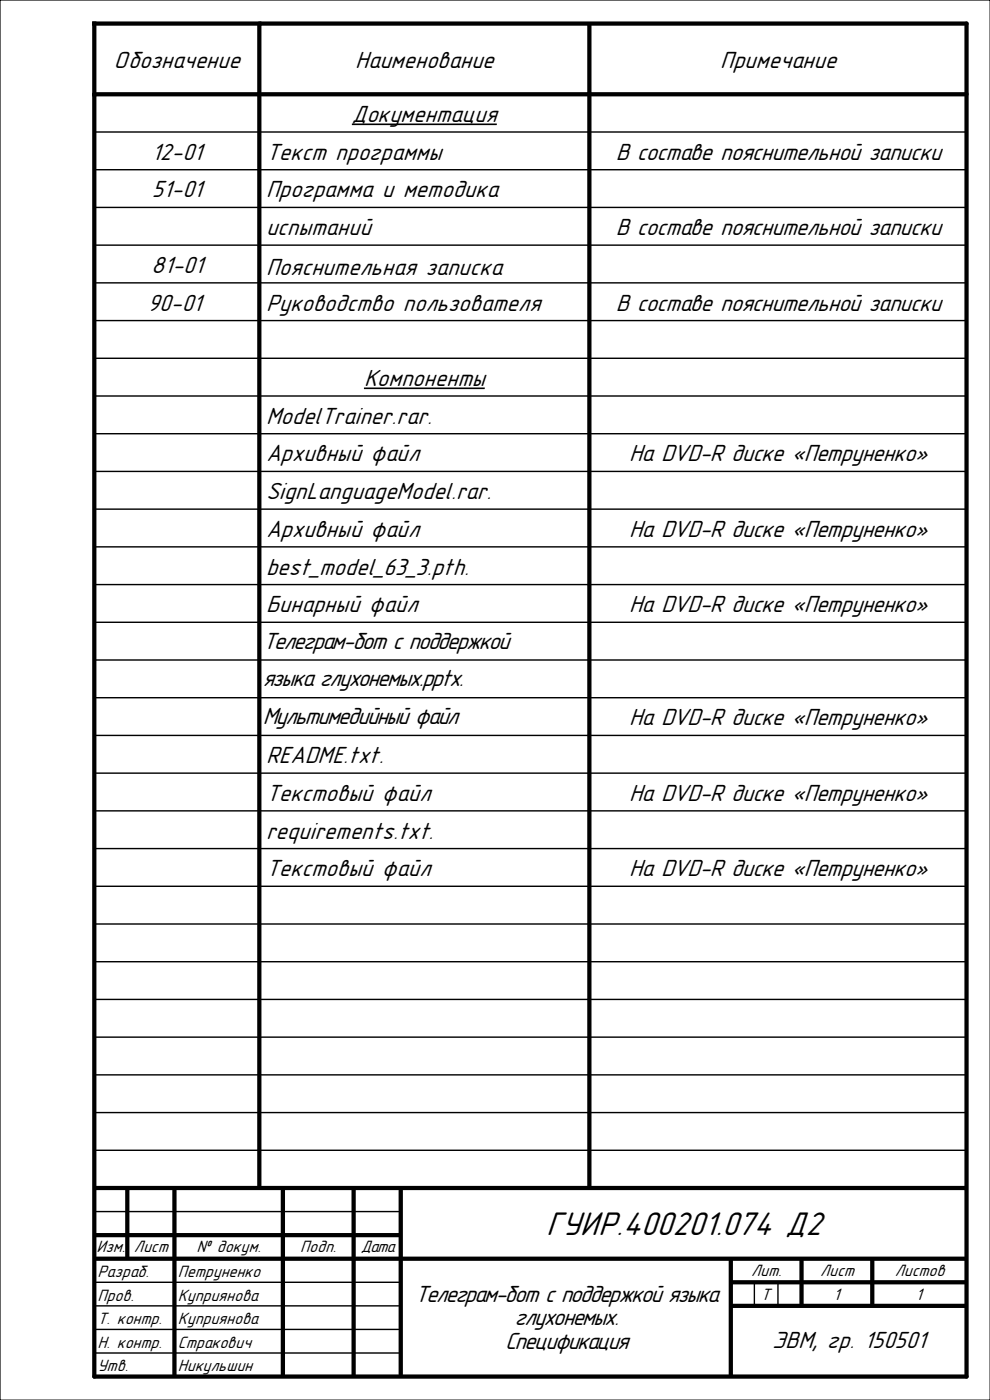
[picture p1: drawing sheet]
<svg xmlns="http://www.w3.org/2000/svg" width="210mm" height="297mm" viewBox="0 0 210 297" stroke-linecap="round" stroke-linejoin="round" font-family="sans-serif">
<defs><g id="words">
<text font-size="7.4" x="115.8" y="262">ГУИР.400201.074 Д2</text>
<g font-size="5.3">
<text x="24.1" y="14.4">Обозначение</text>
<text x="75.3" y="14.4">Наименование</text>
<text x="152.7" y="14.4">Примечание</text>
<text x="74.6" y="25.9">Документация</text>
<text x="32.2" y="33.9">12-01</text>
<text x="56.4" y="33.9">Текст программы</text>
<text x="130.6" y="33.9">В составе пояснительной записки</text>
<text x="32.2" y="41.9">51-01</text>
<text x="56.4" y="41.9">Программа и методика</text>
<text x="56.4" y="49.9">испытаний</text>
<text x="130.6" y="49.9">В составе пояснительной записки</text>
<text x="32" y="57.9">81-01</text>
<text x="56.4" y="58.4">Пояснительная записка</text>
<text x="31.4" y="65.9">90-01</text>
<text x="56.4" y="65.9">Руководство пользователя</text>
<text x="130.6" y="65.9">В составе пояснительной записки</text>
<text x="77.2" y="81.9">Компоненты</text>
<text x="56.4" y="89.9">ModelTrainer.rar.</text>
<text x="56.4" y="97.9">Архивный файл</text>
<text x="133.5" y="97.9">На DVD-R диске «Петруненко»</text>
<text x="56.4" y="105.9">SignLanguageModel.rar.</text>
<text x="56.4" y="113.9">Архивный файл</text>
<text x="133.5" y="113.9">На DVD-R диске «Петруненко»</text>
<text x="56.4" y="121.9">best_model_63_3.pth.</text>
<text x="56.4" y="129.9">Бинарный файл</text>
<text x="133.5" y="129.9">На DVD-R диске «Петруненко»</text>
<text x="55.7" y="137.6">Телеграм-бот с поддержкой</text>
<text x="55.7" y="145.6">языка глухонемых.pptx.</text>
<text x="55.7" y="153.6">Мультимедийный файл</text>
<text x="133.5" y="153.9">На DVD-R диске «Петруненко»</text>
<text x="56.4" y="161.9">README.txt.</text>
<text x="56.4" y="169.9">Текстовый файл</text>
<text x="133.5" y="169.9">На DVD-R диске «Петруненко»</text>
<text x="56.4" y="177.9">requirements.txt.</text>
<text x="56.4" y="185.9">Текстовый файл</text>
<text x="133.5" y="185.9">На DVD-R диске «Петруненко»</text>
<text x="88" y="276.1">Телеграм-бот с поддержкой языка</text>
<text x="109.2" y="281.1">глухонемых.</text>
<text x="107.1" y="286.1">Спецификация</text>
<text x="163.8" y="286">ЭВМ, гр. 150501</text>
</g>
<g font-size="3.7">
<text x="20.5" y="265.6">Изм.</text>
<text x="28.4" y="265.6">Лист</text>
<text x="41.7" y="265.6">№ докум.</text>
<text x="63.7" y="265.6">Подп.</text>
<text x="76.5" y="265.6">Дата</text>
<text x="20.7" y="270.9">Разраб.</text>
<text x="20.7" y="275.9">Пров.</text>
<text x="37.7" y="270.9">Петруненко</text>
<text x="37.7" y="275.9">Куприянова</text>
<text x="159.3" y="270.6">Лит.</text>
<text x="161.4" y="275.8">Т</text>
<text x="173.9" y="270.6">Лист</text>
<text x="176.8" y="275.8">1</text>
<text x="189.8" y="270.6">Листов</text>
<text x="194.3" y="275.8">1</text>
<text x="20.7" y="280.9">Т. контр.</text>
<text x="37.7" y="280.9">Куприянова</text>
<text x="20.7" y="285.9">Н. контр.</text>
<text x="37.7" y="285.9">Стракович</text>
<text x="20.7" y="290.9">Утв.</text>
<text x="37.7" y="290.9">Никульшин</text>
</g>
</g></defs>
<path d="M0 0h210v297h-210z" fill="none" stroke="#000" stroke-width=".25"/>
<path d="M20 5h185v287h-185zM20 20h185" fill="none" stroke="#000" stroke-width=".9"/>
<g fill="none" stroke="#000" stroke-width=".9" stroke-linecap="butt">
<path d="M55 5v247M125 5v247M20 252h185M27 252v15M37 252v40M60 252v40M75 252v40M85 252v40M20 267h185M20 262h65M155 267v25M155 272h50"/>
<path d="M155 277h50M170 267v10M185 267v10"/>
</g>
<g fill="none" stroke="#000" stroke-width=".3">
<path d="M20 28h185M20 36h185M20 44h185M20 52h185M20 60h185M20 68h185M20 76h185M20 84h185M20 92h185M20 100h185M20 116h185M20 108h185"/>
<path d="M20 124h185M20 132h185M20 140h185M20 148h185M20 156h185M20 172h185M20 164h185M20 180h185M20 188h185M20 196h185M20 212h185M20 220h185"/>
<path d="M20 204h185M20 236h185M20 228h185M20 257h65M20 244h185M20 272h65M20 277h65M160 272v5M165 272v5M20 282h65M20 287h65"/>
</g>
<path d="M74.6 26.4h30.8M77.2 82.4h25.6" fill="none" stroke="#000" stroke-width=".34"/>
<use href="#words"/>
</svg>
